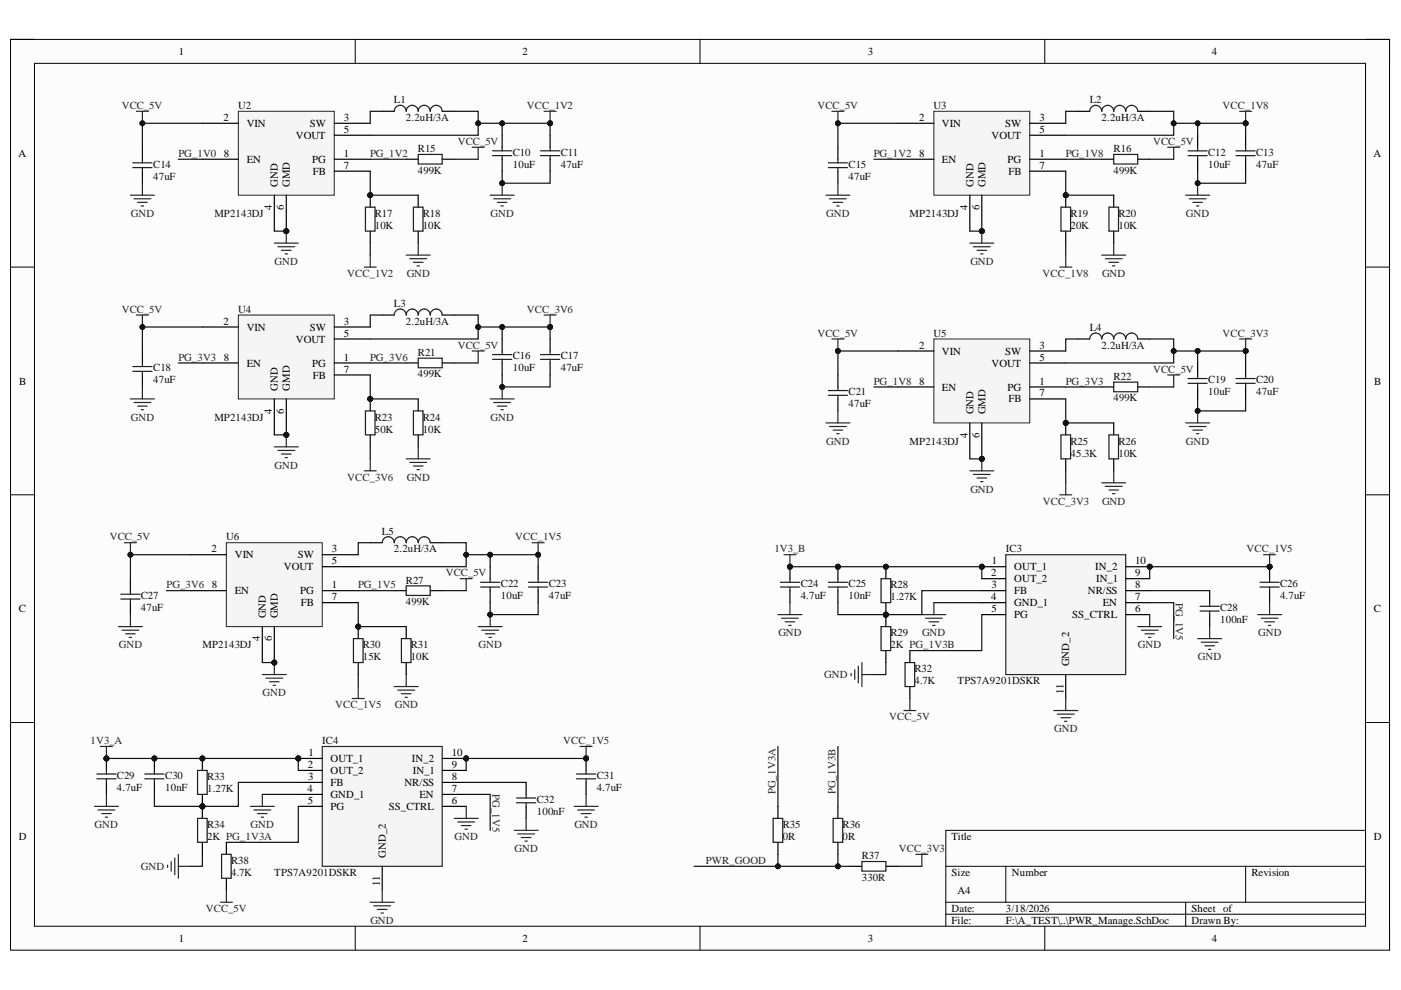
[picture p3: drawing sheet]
<svg xmlns="http://www.w3.org/2000/svg" width="297mm" height="210mm" viewBox="0 0 297 210" stroke-linecap="round" stroke-linejoin="round" font-family="sans-serif">
<defs><g id="words">
<g font-size="2.3">
<text x="37.9" y="11.7">1</text>
<text x="110.8" y="11.7">2</text>
<text x="184" y="11.7">3</text>
<text x="256.9" y="11.7">4</text>
<text x="47.4" y="25.6">2</text>
<text x="52.3" y="26.9">VIN</text>
<text x="62.7" y="29.5">VOUT</text>
<text x="65.7" y="26.9">SW</text>
<text x="72.9" y="25.6">3</text>
<text x="72.9" y="28.2">5</text>
<text x="194.9" y="25.6">2</text>
<text x="199.7" y="26.9">VIN</text>
<text x="210.2" y="29.5">VOUT</text>
<text x="213.1" y="26.9">SW</text>
<text x="220.4" y="25.6">3</text>
<text x="220.4" y="28.2">5</text>
<text x="3.9" y="33.3">A</text>
<text x="47.5" y="33.3">8</text>
<text x="52.3" y="34.6">EN</text>
<text x="66.2" y="34.6">PG</text>
<text x="72.9" y="33.3">1</text>
<text x="72.9" y="35.9">7</text>
<text x="194.9" y="33.3">8</text>
<text x="199.7" y="34.6">EN</text>
<text x="213.6" y="34.6">PG</text>
<text x="220.4" y="33.3">1</text>
<text x="220.4" y="35.9">7</text>
<text x="291.2" y="33.3">A</text>
<text x="58.9" y="39.6" transform="rotate(-90 58.9 39.6)">GND</text>
<text x="61.4" y="39.6" transform="rotate(-90 61.4 39.6)">GMD</text>
<text x="66.3" y="37.1">FB</text>
<text x="206.4" y="39.6" transform="rotate(-90 206.4 39.6)">GND</text>
<text x="208.9" y="39.6" transform="rotate(-90 208.9 39.6)">GMD</text>
<text x="213.9" y="37.1">FB</text>
<text x="57.6" y="44.5" transform="rotate(-90 57.6 44.5)">4</text>
<text x="60.2" y="44.5" transform="rotate(-90 60.2 44.5)">6</text>
<text x="205.1" y="44.5" transform="rotate(-90 205.1 44.5)">4</text>
<text x="207.7" y="44.5" transform="rotate(-90 207.7 44.5)">6</text>
<text x="47.4" y="68.8">2</text>
<text x="52.3" y="70.1">VIN</text>
<text x="65.7" y="70.1">SW</text>
<text x="72.9" y="68.8">3</text>
<text x="72.9" y="71.4">5</text>
<text x="47.5" y="76.5">8</text>
<text x="52.3" y="77.7">EN</text>
<text x="62.7" y="72.6">VOUT</text>
<text x="66.2" y="77.7">PG</text>
<text x="72.9" y="76.5">1</text>
<text x="194.9" y="73.9">2</text>
<text x="199.7" y="75.2">VIN</text>
<text x="210.2" y="77.7">VOUT</text>
<text x="213.1" y="75.2">SW</text>
<text x="220.4" y="73.9">3</text>
<text x="220.4" y="76.5">5</text>
<text x="4.1" y="81.5">B</text>
<text x="58.9" y="82.8" transform="rotate(-90 58.9 82.8)">GND</text>
<text x="61.4" y="82.8" transform="rotate(-90 61.4 82.8)">GMD</text>
<text x="66.3" y="80.3">FB</text>
<text x="72.9" y="79">7</text>
<text x="194.9" y="81.5">8</text>
<text x="199.7" y="82.8">EN</text>
<text x="213.6" y="82.8">PG</text>
<text x="220.4" y="81.5">1</text>
<text x="291.4" y="81.5">B</text>
<text x="57.6" y="87.7" transform="rotate(-90 57.6 87.7)">4</text>
<text x="60.2" y="87.7" transform="rotate(-90 60.2 87.7)">6</text>
<text x="206.4" y="87.9" transform="rotate(-90 206.4 87.9)">GND</text>
<text x="208.9" y="87.9" transform="rotate(-90 208.9 87.9)">GMD</text>
<text x="213.9" y="85.3">FB</text>
<text x="220.4" y="84.1">7</text>
<text x="205.1" y="92.8" transform="rotate(-90 205.1 92.8)">4</text>
<text x="207.7" y="92.8" transform="rotate(-90 207.7 92.8)">6</text>
<text x="44.9" y="117.1">2</text>
<text x="49.8" y="118.4">VIN</text>
<text x="63.1" y="118.4">SW</text>
<text x="70.3" y="117.1">3</text>
<text x="70.3" y="119.7">5</text>
<text x="210.3" y="119.7">1</text>
<text x="240.7" y="119.7">10</text>
<text x="44.9" y="124.7">8</text>
<text x="60.2" y="120.9">VOUT</text>
<text x="70.3" y="124.7">1</text>
<text x="210.1" y="122.2">2</text>
<text x="210.2" y="124.7">3</text>
<text x="215" y="120.9">OUT_1</text>
<text x="215" y="123.5">OUT_2</text>
<text x="232.2" y="120.9">IN_2</text>
<text x="232.4" y="123.5">IN_1</text>
<text x="240.7" y="122.2">9</text>
<text x="240.7" y="124.7">8</text>
<text x="4" y="129.8">C</text>
<text x="49.8" y="126">EN</text>
<text x="56.4" y="131.1" transform="rotate(-90 56.4 131.1)">GND</text>
<text x="58.9" y="131.1" transform="rotate(-90 58.9 131.1)">GMD</text>
<text x="63.6" y="126">PG</text>
<text x="63.8" y="128.6">FB</text>
<text x="70.3" y="127.3">7</text>
<text x="210.1" y="127.3">4</text>
<text x="210.2" y="129.8">5</text>
<text x="215" y="126">FB</text>
<text x="215" y="128.6">GND_1</text>
<text x="215" y="131.1">PG</text>
<text x="227.3" y="131.1">SS_CTRL</text>
<text x="230.6" y="126">NR/SS</text>
<text x="233.8" y="128.6">EN</text>
<text x="240.7" y="127.3">7</text>
<text x="240.7" y="129.8">6</text>
<text x="291.3" y="129.8">C</text>
<text x="55.1" y="136" transform="rotate(-90 55.1 136)">4</text>
<text x="57.6" y="135.9" transform="rotate(-90 57.6 135.9)">6</text>
<text x="226.7" y="141.2" transform="rotate(-90 226.7 141.2)">GND_2</text>
<text x="225.4" y="147.1" transform="rotate(-90 225.4 147.1)">11</text>
<text x="65.4" y="160.4">1</text>
<text x="70.1" y="161.6">OUT_1</text>
<text x="87.3" y="161.6">IN_2</text>
<text x="95.8" y="160.4">10</text>
<text x="65.2" y="168">4</text>
<text x="65.2" y="162.9">2</text>
<text x="65.3" y="165.4">3</text>
<text x="70.1" y="164.2">OUT_2</text>
<text x="70.1" y="166.7">FB</text>
<text x="85.7" y="166.7">NR/SS</text>
<text x="87.5" y="164.2">IN_1</text>
<text x="95.8" y="162.9">9</text>
<text x="95.8" y="165.4">8</text>
<text x="95.8" y="168">7</text>
<text x="65.2" y="170.5">5</text>
<text x="70.1" y="169.2">GND_1</text>
<text x="70.1" y="171.8">PG</text>
<text x="82.4" y="171.8">SS_CTRL</text>
<text x="88.9" y="169.2">EN</text>
<text x="95.8" y="170.5">6</text>
<text x="4" y="178.1">D</text>
<text x="201.8" y="178.1">Title</text>
<text x="291.3" y="178.1">D</text>
<text x="81.8" y="181.9" transform="rotate(-90 81.8 181.9)">GND_2</text>
<text x="201.8" y="185.7">Size</text>
<text x="214.5" y="185.7">Number</text>
<text x="265.3" y="185.7">Revision</text>
<text x="80.6" y="187.8" transform="rotate(-90 80.6 187.8)">11</text>
<text x="203" y="189.5">A4</text>
<text x="201.8" y="193.3">Date:</text>
<text x="201.8" y="195.9">File:</text>
<text x="213.3" y="193.3">3/18/2026</text>
<text x="213.3" y="195.9">F:\A_TEST\..\PWR_Manage.SchDoc</text>
<text x="252.6" y="193.3">Sheet of</text>
<text x="252.6" y="195.9">Drawn By:</text>
<text x="37.9" y="199.7">1</text>
<text x="110.8" y="199.7">2</text>
<text x="184" y="199.7">3</text>
<text x="256.9" y="199.7">4</text>
</g>
<g font-size="2.3" fill="#262626">
<text x="25.8" y="23.1">VCC_5V</text>
<text x="111.7" y="23.1">VCC_1V2</text>
<text x="173.3" y="23.1">VCC_5V</text>
<text x="259.2" y="23.1">VCC_1V8</text>
<text x="37.8" y="33.3">PG_1V0</text>
<text x="78.4" y="33.3">PG_1V2</text>
<text x="97.1" y="30.8">VCC_5V</text>
<text x="185.2" y="33.3">PG_1V2</text>
<text x="226" y="33.3">PG_1V8</text>
<text x="244.5" y="30.8">VCC_5V</text>
<text x="27.8" y="46">GND</text>
<text x="104" y="46">GND</text>
<text x="175.2" y="46">GND</text>
<text x="251.4" y="46">GND</text>
<text x="58.2" y="56.2">GND</text>
<text x="73.6" y="58.7">VCC_1V2</text>
<text x="86.2" y="58.7">GND</text>
<text x="205.7" y="56.2">GND</text>
<text x="221" y="58.7">VCC_1V8</text>
<text x="233.7" y="58.7">GND</text>
<text x="25.8" y="66.3">VCC_5V</text>
<text x="111.7" y="66.3">VCC_3V6</text>
<text x="173.3" y="71.4">VCC_5V</text>
<text x="259.2" y="71.4">VCC_3V3</text>
<text x="37.8" y="76.5">PG_3V3</text>
<text x="78.4" y="76.5">PG_3V6</text>
<text x="97.1" y="73.9">VCC_5V</text>
<text x="185.2" y="81.5">PG_1V8</text>
<text x="226" y="81.5">PG_3V3</text>
<text x="244.5" y="79">VCC_5V</text>
<text x="27.8" y="89.2">GND</text>
<text x="104" y="89.2">GND</text>
<text x="175.2" y="94.3">GND</text>
<text x="251.4" y="94.3">GND</text>
<text x="58.2" y="99.4">GND</text>
<text x="73.6" y="101.9">VCC_3V6</text>
<text x="86.2" y="101.9">GND</text>
<text x="205.7" y="104.4">GND</text>
<text x="221.1" y="107">VCC_3V3</text>
<text x="233.7" y="107">GND</text>
<text x="23.3" y="114.6">VCC_5V</text>
<text x="109.3" y="114.6">VCC_1V5</text>
<text x="164.2" y="117.1">1V3_B</text>
<text x="264.3" y="117.1">VCC_1V5</text>
<text x="35.3" y="124.7">PG_3V6</text>
<text x="75.9" y="124.7">PG_1V5</text>
<text x="94.5" y="122.2">VCC_5V</text>
<text x="249.3" y="127.8" transform="rotate(90 249.3 127.8)">PG_1V5</text>
<text x="25.2" y="137.4">GND</text>
<text x="101.5" y="137.4">GND</text>
<text x="165" y="134.9">GND</text>
<text x="195.5" y="134.9">GND</text>
<text x="241.3" y="137.4">GND</text>
<text x="266.7" y="134.9">GND</text>
<text x="174.8" y="143.8">GND</text>
<text x="254" y="140">GND</text>
<text x="55.7" y="147.6">GND</text>
<text x="71.1" y="150.2">VCC_1V5</text>
<text x="83.7" y="150.2">GND</text>
<text x="188.5" y="152.7">VCC_5V</text>
<text x="223.5" y="155.3">GND</text>
<text x="19.2" y="157.8">1V3_A</text>
<text x="119.4" y="157.8">VCC_1V5</text>
<text x="104.4" y="168.4" transform="rotate(90 104.4 168.4)">PG_1V5</text>
<text x="164.4" y="168.4" transform="rotate(-90 164.4 168.4)">PG_1V3A</text>
<text x="177.1" y="168.4" transform="rotate(-90 177.1 168.4)">PG_1V3B</text>
<text x="20.1" y="175.6">GND</text>
<text x="53.1" y="175.6">GND</text>
<text x="96.4" y="178.1">GND</text>
<text x="121.8" y="175.6">GND</text>
<text x="29.9" y="184.5">GND</text>
<text x="109.1" y="180.7">GND</text>
<text x="149.6" y="183.2">PWR_GOOD</text>
<text x="190.6" y="180.7">VCC_3V3</text>
<text x="43.7" y="193.3">VCC_5V</text>
<text x="78.5" y="195.9">GND</text>
</g>
<g font-size="2.3" fill="#0e0e0e">
<text x="50.5" y="23.1">U2</text>
<text x="83.5" y="21.8">L1</text>
<text x="197.9" y="23.1">U3</text>
<text x="231" y="21.8">L2</text>
<text x="86.1" y="25.6">2.2uH/3A</text>
<text x="233.6" y="25.6">2.2uH/3A</text>
<text x="32.5" y="35.6">C14</text>
<text x="88.6" y="32.3">R15</text>
<text x="108.7" y="35.6">10uF</text>
<text x="108.7" y="33.1">C10</text>
<text x="118.9" y="35.6">47uF</text>
<text x="118.9" y="33.1">C11</text>
<text x="179.9" y="35.6">C15</text>
<text x="236.1" y="32.3">R16</text>
<text x="256.2" y="35.6">10uF</text>
<text x="256.2" y="33.1">C12</text>
<text x="266.3" y="35.6">47uF</text>
<text x="266.3" y="33.1">C13</text>
<text x="32.5" y="38.1">47uF</text>
<text x="88.6" y="36.9">499K</text>
<text x="179.9" y="38.1">47uF</text>
<text x="236.1" y="36.9">499K</text>
<text x="45.4" y="46">MP2143DJ</text>
<text x="79.5" y="46">R17</text>
<text x="89.6" y="46">R18</text>
<text x="192.9" y="46">MP2143DJ</text>
<text x="227" y="46">R19</text>
<text x="237.1" y="46">R20</text>
<text x="79.5" y="48.5">10K</text>
<text x="89.6" y="48.5">10K</text>
<text x="227" y="48.5">20K</text>
<text x="237.1" y="48.5">10K</text>
<text x="83.5" y="65">L3</text>
<text x="50.5" y="66.3">U4</text>
<text x="86.1" y="68.8">2.2uH/3A</text>
<text x="197.9" y="71.4">U5</text>
<text x="231" y="70.1">L4</text>
<text x="88.6" y="75.4">R21</text>
<text x="108.7" y="76.2">C16</text>
<text x="118.9" y="76.2">C17</text>
<text x="233.6" y="73.9">2.2uH/3A</text>
<text x="32.5" y="81.3">47uF</text>
<text x="32.5" y="78.7">C18</text>
<text x="88.6" y="80">499K</text>
<text x="108.7" y="78.7">10uF</text>
<text x="118.9" y="78.7">47uF</text>
<text x="179.9" y="83.8">C21</text>
<text x="236.1" y="80.5">R22</text>
<text x="256.2" y="83.8">10uF</text>
<text x="256.2" y="81.3">C19</text>
<text x="266.3" y="83.8">47uF</text>
<text x="266.3" y="81.3">C20</text>
<text x="45.4" y="89.2">MP2143DJ</text>
<text x="79.5" y="89.2">R23</text>
<text x="89.6" y="89.2">R24</text>
<text x="179.9" y="86.3">47uF</text>
<text x="236.1" y="85.1">499K</text>
<text x="79.5" y="91.8">50K</text>
<text x="89.6" y="91.8">10K</text>
<text x="192.9" y="94.3">MP2143DJ</text>
<text x="227" y="94.3">R25</text>
<text x="237.1" y="94.3">R26</text>
<text x="227" y="96.8">45.3K</text>
<text x="237.1" y="96.8">10K</text>
<text x="81" y="113.3">L5</text>
<text x="48" y="114.6">U6</text>
<text x="83.5" y="117.1">2.2uH/3A</text>
<text x="213.3" y="117.1">IC3</text>
<text x="86.1" y="123.7">R27</text>
<text x="106.2" y="124.5">C22</text>
<text x="116.4" y="124.5">C23</text>
<text x="169.8" y="124.5">C24</text>
<text x="179.9" y="124.5">C25</text>
<text x="188.8" y="124.7">R28</text>
<text x="271.4" y="124.5">C26</text>
<text x="29.9" y="129.6">47uF</text>
<text x="29.9" y="127">C27</text>
<text x="86.1" y="128.3">499K</text>
<text x="106.2" y="127">10uF</text>
<text x="116.4" y="127">47uF</text>
<text x="169.8" y="127">4.7uF</text>
<text x="179.9" y="127">10nF</text>
<text x="188.8" y="127.3">1.27K</text>
<text x="258.7" y="129.6">C28</text>
<text x="271.4" y="127">4.7uF</text>
<text x="42.9" y="137.4">MP2143DJ</text>
<text x="76.9" y="137.4">R30</text>
<text x="87.1" y="137.4">R31</text>
<text x="188.8" y="137.4">2K PG_1V3B</text>
<text x="188.8" y="134.9">R29</text>
<text x="258.7" y="132.1">100nF</text>
<text x="76.9" y="140">15K</text>
<text x="87.1" y="140">10K</text>
<text x="193.9" y="142.5">R32</text>
<text x="193.9" y="145">4.7K</text>
<text x="203" y="145">TPS7A9201DSKR</text>
<text x="68.3" y="157.8">IC4</text>
<text x="24.8" y="167.7">4.7uF</text>
<text x="24.8" y="165.2">C29</text>
<text x="35" y="167.7">10nF</text>
<text x="35" y="165.2">C30</text>
<text x="43.9" y="168">1.27K</text>
<text x="43.9" y="165.4">R33</text>
<text x="126.5" y="167.7">4.7uF</text>
<text x="126.5" y="165.2">C31</text>
<text x="113.8" y="172.8">100nF</text>
<text x="113.8" y="170.2">C32</text>
<text x="43.9" y="178.1">2K PG_1V3A</text>
<text x="43.9" y="175.6">R34</text>
<text x="166" y="178.1">0R</text>
<text x="166" y="175.6">R35</text>
<text x="178.6" y="178.1">0R</text>
<text x="178.6" y="175.6">R36</text>
<text x="49" y="185.7">4.7K</text>
<text x="49" y="183.2">R38</text>
<text x="58.1" y="185.7">TPS7A9201DSKR</text>
<text x="182.7" y="182.2">R37</text>
<text x="182.7" y="186.7">330R</text>
</g>
</g></defs>
<path d="M2.2 8.4h292.4v193.1h-292.4z" fill-rule="evenodd" fill="#fcfcfc"/>
<path d="M2.2 8.4h292.4v193.1h-292.4z" fill="none" stroke="#000" stroke-width=".21"/>
<path d="M7.3 13.4h282.2v183h-282.2z" fill-rule="evenodd" fill="#fcfcfc"/>
<g fill="none" stroke="#000" stroke-width=".21">
<path d="M2.2 8.4h5.1M7.3 13.4h282.2v183h-282.2zM75.3 8.4v5M148.4 8.4v5M221.5 8.4v5M289.5 8.4h5.1v5M2.2 56.6h5.1M289.5 56.6h5.1M2.2 104.9h5.1M289.5 104.9h5.1M2.2 153.2h5.1M289.5 153.2h5.1"/>
<path d="M289.5 176.1h-89v20.3M75.3 196.4v5.1M148.4 196.4v5.1M200.5 183.7h89M200.5 191.3h89M200.5 193.8h89M213.3 183.7v7.6M221.5 196.4v5.1M251.4 191.3v5.1M264.1 183.7v7.6M294.6 196.4v5.1"/>
</g>
<circle cx="208.2" cy="97.3" r=".51" fill="#0e0e0e"/>
<circle cx="208.2" cy="97.3" r=".51" fill="none" stroke="#0e0e0e" stroke-width=".21"/>
<path d="M198 71.9h20.3v17.8h-20.3z" fill-rule="evenodd" fill="#f5f5f5"/>
<path d="M198 71.9h20.3v17.8h-20.3z" fill="none" stroke="#262626" stroke-width=".21"/>
<path d="M190.4 74.4h7.6M218.3 74.4h7.7M218.3 77h7.7M205.6 89.7v7.6M208.2 89.7v7.6M218.3 82h7.7" fill="none" stroke="#000" stroke-width=".25"/>
<circle cx="208.2" cy="97.3" r=".51" fill="#0e0e0e"/>
<circle cx="208.2" cy="97.3" r=".51" fill="none" stroke="#0e0e0e" stroke-width=".21"/>
<path d="M177.7 79.5v2.5M177.7 84.6v2.5M190.4 82h7.6M218.3 84.6h7.7" fill="none" stroke="#000" stroke-width=".25"/>
<path d="M175.6 82.8h4.1M175.6 83.8h4.1M177.7 82v.8M177.7 83.8v.8" fill="none" stroke="#1c1c1c" stroke-width=".25"/>
<path d="M175.1 89.7h5.1M175.9 90.4h3.5M176.6 91.2h2.1M177.4 92h.5M177.7 87.1v2.6M205.6 99.8h5.1M208.2 97.3v2.5M206.4 100.6h3.5M207.1 101.4h2.1M207.9 102.1h.5" fill="none" stroke="#262626" stroke-width=".25"/>
<circle cx="208.2" cy="97.3" r=".51" fill="#0e0e0e"/>
<circle cx="208.2" cy="97.3" r=".51" fill="none" stroke="#0e0e0e" stroke-width=".21"/>
<path d="M228.5 71.9h2.5M241.2 71.9h2.6" fill="none" stroke="#000" stroke-width=".25"/>
<path d="M231 71.9a1.27 1.27 0 0 1 1.3-1.3 1.27 1.27 0 0 1 1.3 1.3 1.27 1.27 0 0 1 1.3-1.3 1.27 1.27 0 0 1 1.2 1.3 1.27 1.27 0 0 1 1.3-1.3 1.27 1.27 0 0 1 1.3 1.3 1.27 1.27 0 0 1 1.2-1.3 1.27 1.27 0 0 1 1.3 1.3" fill="none" stroke="#1c1c1c" stroke-width=".25"/>
<path d="M262.8 71.9h2.6M264.1 71.9v2.5" fill="none" stroke="#262626" stroke-width=".25"/>
<circle cx="264.1" cy="74.4" r=".51" fill="#0e0e0e"/>
<circle cx="264.1" cy="74.4" r=".51" fill="none" stroke="#0e0e0e" stroke-width=".21"/>
<path d="M251.4 89.7h5.1M252.1 90.4h3.6M252.9 91.2h2M253.7 92h.5M253.9 87.1v2.6" fill="none" stroke="#262626" stroke-width=".25"/>
<circle cx="253.9" cy="87.1" r=".51" fill="#0e0e0e"/>
<circle cx="253.9" cy="87.1" r=".51" fill="none" stroke="#0e0e0e" stroke-width=".21"/>
<path d="M236.1 99.8v2.6M233.6 102.4h5.1M234.4 103.1h3.5M235.1 103.9h2M235.9 104.7h.5" fill="none" stroke="#262626" stroke-width=".25"/>
<path d="M253.9 77v2.5M264.1 77v2.5M253.9 82v2.6M264.1 82v2.6" fill="none" stroke="#000" stroke-width=".25"/>
<path d="M253.9 79.5v.8M264.1 79.5v.8M251.9 80.3h4.1M251.9 81.3h4.1M253.9 81.3v.7M262.1 80.3h4M262.1 81.3h4M264.1 81.3v.7" fill="none" stroke="#1c1c1c" stroke-width=".25"/>
<circle cx="226" cy="89.7" r=".51" fill="#0e0e0e"/>
<circle cx="226" cy="89.7" r=".51" fill="none" stroke="#0e0e0e" stroke-width=".21"/>
<path d="M226 89.7v2.5M226 97.3v2.5" fill="none" stroke="#000" stroke-width=".25"/>
<circle cx="226" cy="89.7" r=".51" fill="#0e0e0e"/>
<circle cx="226" cy="89.7" r=".51" fill="none" stroke="#0e0e0e" stroke-width=".21"/>
<path d="M224.9 92.2h2.1v5.1h-2.1zM235.1 92.2h2v5.1h-2z" fill="none" stroke="#1c1c1c" stroke-width=".25"/>
<path d="M236.1 89.7v2.5M236.1 97.3v2.5" fill="none" stroke="#000" stroke-width=".25"/>
<circle cx="208.2" cy="49" r=".51" fill="#0e0e0e"/>
<circle cx="208.2" cy="49" r=".51" fill="none" stroke="#0e0e0e" stroke-width=".21"/>
<path d="M198 23.6h20.3v17.8h-20.3z" fill-rule="evenodd" fill="#f5f5f5"/>
<path d="M198 23.6h20.3v17.8h-20.3z" fill="none" stroke="#262626" stroke-width=".21"/>
<path d="M190.4 26.1h7.6M218.3 33.8h7.7M218.3 26.1h7.7M218.3 28.7h7.7M205.6 41.4v7.6M208.2 41.4v7.6" fill="none" stroke="#000" stroke-width=".25"/>
<circle cx="208.2" cy="49" r=".51" fill="#0e0e0e"/>
<circle cx="208.2" cy="49" r=".51" fill="none" stroke="#0e0e0e" stroke-width=".21"/>
<path d="M177.7 31.2v2.6M177.7 36.3v2.5M190.4 33.8h7.6M218.3 36.3h7.7" fill="none" stroke="#000" stroke-width=".25"/>
<path d="M175.6 34.5h4.1M175.6 35.5h4.1M177.7 33.8v.7M177.7 35.5v.8" fill="none" stroke="#1c1c1c" stroke-width=".25"/>
<path d="M177.7 38.8v2.6M175.1 41.4h5.1M175.9 42.1h3.5M176.6 42.9h2.1M177.4 43.7h.5M205.6 51.5h5.1M206.4 52.3h3.5M207.1 53.1h2.1M207.9 53.8h.5M208.2 49v2.5" fill="none" stroke="#262626" stroke-width=".25"/>
<circle cx="208.2" cy="49" r=".51" fill="#0e0e0e"/>
<circle cx="208.2" cy="49" r=".51" fill="none" stroke="#0e0e0e" stroke-width=".21"/>
<path d="M228.5 23.6h2.5M241.2 23.6h2.6" fill="none" stroke="#000" stroke-width=".25"/>
<path d="M231 23.6a1.27 1.27 0 0 1 1.3-1.3 1.27 1.27 0 0 1 1.3 1.3 1.27 1.27 0 0 1 1.3-1.3 1.27 1.27 0 0 1 1.2 1.3 1.27 1.27 0 0 1 1.3-1.3 1.27 1.27 0 0 1 1.3 1.3 1.27 1.27 0 0 1 1.2-1.3 1.27 1.27 0 0 1 1.3 1.3" fill="none" stroke="#1c1c1c" stroke-width=".25"/>
<path d="M262.8 23.6h2.6M264.1 23.6v2.5" fill="none" stroke="#262626" stroke-width=".25"/>
<circle cx="264.1" cy="26.1" r=".51" fill="#0e0e0e"/>
<circle cx="264.1" cy="26.1" r=".51" fill="none" stroke="#0e0e0e" stroke-width=".21"/>
<path d="M253.9 38.8v2.6M251.4 41.4h5.1M252.1 42.1h3.6M252.9 42.9h2M253.7 43.7h.5" fill="none" stroke="#262626" stroke-width=".25"/>
<circle cx="253.9" cy="38.8" r=".51" fill="#0e0e0e"/>
<circle cx="253.9" cy="38.8" r=".51" fill="none" stroke="#0e0e0e" stroke-width=".21"/>
<path d="M233.6 33.8h2.5M241.2 33.8h2.6M253.9 28.7v2.5M253.9 33.8v2.5M264.1 28.7v2.5M264.1 33.8v2.5" fill="none" stroke="#000" stroke-width=".25"/>
<path d="M236.1 32.7h5.1v2.1h-5.1zM251.9 32h4.1M251.9 33h4.1M253.9 31.2v.8M253.9 33v.8M262.1 32h4M262.1 33h4M264.1 31.2v.8M264.1 33v.8" fill="none" stroke="#1c1c1c" stroke-width=".25"/>
<path d="M176.4 23.6h2.5M177.7 23.6v2.5M233.6 54.1h5.1M234.4 54.9h3.5M235.1 55.6h2M235.9 56.4h.5M236.1 51.5v2.6" fill="none" stroke="#262626" stroke-width=".25"/>
<circle cx="177.7" cy="26.1" r=".51" fill="#0e0e0e"/>
<circle cx="177.7" cy="26.1" r=".51" fill="none" stroke="#0e0e0e" stroke-width=".21"/>
<circle cx="226" cy="41.4" r=".51" fill="#0e0e0e"/>
<circle cx="226" cy="41.4" r=".51" fill="none" stroke="#0e0e0e" stroke-width=".21"/>
<path d="M226 41.4v2.5M226 49v2.5" fill="none" stroke="#000" stroke-width=".25"/>
<circle cx="226" cy="41.4" r=".51" fill="#0e0e0e"/>
<circle cx="226" cy="41.4" r=".51" fill="none" stroke="#0e0e0e" stroke-width=".21"/>
<path d="M224.9 43.9h2.1v5.1h-2.1zM235.1 43.9h2v5.1h-2z" fill="none" stroke="#1c1c1c" stroke-width=".25"/>
<path d="M236.1 41.4v2.5M236.1 49v2.5" fill="none" stroke="#000" stroke-width=".25"/>
<path d="M247.6 31.2h2.5M248.8 31.2v2.6" fill="none" stroke="#262626" stroke-width=".25"/>
<circle cx="58.2" cy="140.5" r=".51" fill="#0e0e0e"/>
<circle cx="58.2" cy="140.5" r=".51" fill="none" stroke="#0e0e0e" stroke-width=".21"/>
<path d="M48 115.1h20.3v17.8h-20.3z" fill-rule="evenodd" fill="#f5f5f5"/>
<path d="M48 115.1h20.3v17.8h-20.3z" fill="none" stroke="#262626" stroke-width=".21"/>
<path d="M40.4 117.6h7.6M68.3 117.6h7.7M55.6 132.9v7.6M58.2 132.9v7.6M68.3 125.2h7.7M68.3 120.2h7.7" fill="none" stroke="#000" stroke-width=".25"/>
<circle cx="58.2" cy="140.5" r=".51" fill="#0e0e0e"/>
<circle cx="58.2" cy="140.5" r=".51" fill="none" stroke="#0e0e0e" stroke-width=".21"/>
<path d="M27.7 122.7v2.5M27.7 127.8v2.5M40.4 125.2h7.6M68.3 127.8h7.7" fill="none" stroke="#000" stroke-width=".25"/>
<path d="M25.6 126h4.1M25.6 127h4.1M27.7 125.2v.8M27.7 127v.8" fill="none" stroke="#1c1c1c" stroke-width=".25"/>
<path d="M25.1 132.9h5.1M25.9 133.6h3.5M26.6 134.4h2.1M27.4 135.1h.5M27.7 130.3v2.6M55.6 143h5.1M56.4 143.8h3.5M57.1 144.5h2.1M57.9 145.3h.5M58.2 140.5v2.5" fill="none" stroke="#262626" stroke-width=".25"/>
<circle cx="58.2" cy="140.5" r=".51" fill="#0e0e0e"/>
<circle cx="58.2" cy="140.5" r=".51" fill="none" stroke="#0e0e0e" stroke-width=".21"/>
<path d="M78.5 115.1h2.5M91.2 115.1h2.6" fill="none" stroke="#000" stroke-width=".25"/>
<path d="M81 115.1a1.27 1.27 0 0 1 1.3-1.3 1.27 1.27 0 0 1 1.3 1.3 1.27 1.27 0 0 1 1.3-1.3 1.27 1.27 0 0 1 1.2 1.3 1.27 1.27 0 0 1 1.3-1.3 1.27 1.27 0 0 1 1.3 1.3 1.27 1.27 0 0 1 1.2-1.3 1.27 1.27 0 0 1 1.3 1.3" fill="none" stroke="#1c1c1c" stroke-width=".25"/>
<path d="M112.8 115.1h2.6M114.1 115.1v2.5" fill="none" stroke="#262626" stroke-width=".25"/>
<circle cx="114.1" cy="117.6" r=".51" fill="#0e0e0e"/>
<circle cx="114.1" cy="117.6" r=".51" fill="none" stroke="#0e0e0e" stroke-width=".21"/>
<path d="M101.4 132.9h5.1M102.1 133.6h3.6M102.9 134.4h2M103.7 135.1h.5M103.9 130.3v2.6" fill="none" stroke="#262626" stroke-width=".25"/>
<circle cx="103.9" cy="130.3" r=".51" fill="#0e0e0e"/>
<circle cx="103.9" cy="130.3" r=".51" fill="none" stroke="#0e0e0e" stroke-width=".21"/>
<path d="M83.6 145.6h5.1M84.3 146.3h3.6M85.1 147.1h2M85.9 147.8h.5M86.1 143v2.6" fill="none" stroke="#262626" stroke-width=".25"/>
<path d="M103.9 120.2v2.5M103.9 125.2v2.6M114.1 120.2v2.5M114.1 125.2v2.6" fill="none" stroke="#000" stroke-width=".25"/>
<path d="M101.9 123.5h4.1M101.9 124.5h4.1M103.9 122.7v.8M103.9 124.5v.7M112.1 123.5h4M112.1 124.5h4M114.1 122.7v.8M114.1 124.5v.7" fill="none" stroke="#1c1c1c" stroke-width=".25"/>
<circle cx="76" cy="132.9" r=".51" fill="#0e0e0e"/>
<circle cx="76" cy="132.9" r=".51" fill="none" stroke="#0e0e0e" stroke-width=".21"/>
<path d="M76 132.9v2.5M76 140.5v2.5" fill="none" stroke="#000" stroke-width=".25"/>
<circle cx="76" cy="132.9" r=".51" fill="#0e0e0e"/>
<circle cx="76" cy="132.9" r=".51" fill="none" stroke="#0e0e0e" stroke-width=".21"/>
<path d="M74.9 135.4h2.1v5.1h-2.1zM85.1 135.4h2v5.1h-2z" fill="none" stroke="#1c1c1c" stroke-width=".25"/>
<path d="M86.1 132.9v2.5M86.1 140.5v2.5" fill="none" stroke="#000" stroke-width=".25"/>
<circle cx="63.2" cy="160.8" r=".51" fill="#0e0e0e"/>
<circle cx="63.2" cy="160.8" r=".51" fill="none" stroke="#0e0e0e" stroke-width=".21"/>
<circle cx="98.8" cy="160.8" r=".51" fill="#0e0e0e"/>
<circle cx="98.8" cy="160.8" r=".51" fill="none" stroke="#0e0e0e" stroke-width=".21"/>
<path d="M68.3 158.3h25.5v25.4h-25.5z" fill-rule="evenodd" fill="#f5f5f5"/>
<path d="M68.3 158.3h25.5v25.4h-25.5z" fill="none" stroke="#262626" stroke-width=".25"/>
<path d="M63.2 160.8h5.1" fill="none" stroke="#000" stroke-width=".25"/>
<circle cx="63.2" cy="160.8" r=".51" fill="#0e0e0e"/>
<circle cx="63.2" cy="160.8" r=".51" fill="none" stroke="#0e0e0e" stroke-width=".21"/>
<path d="M63.2 163.3h5.1M63.2 165.9h5.1M63.2 168.4h5.1M63.2 171h5.1M93.8 160.8h5M81 183.7v5.1" fill="none" stroke="#000" stroke-width=".25"/>
<circle cx="98.8" cy="160.8" r=".51" fill="#0e0e0e"/>
<circle cx="98.8" cy="160.8" r=".51" fill="none" stroke="#0e0e0e" stroke-width=".21"/>
<path d="M93.8 163.3h5M93.8 165.9h5M93.8 168.4h5M93.8 171h5" fill="none" stroke="#000" stroke-width=".25"/>
<circle cx="124.3" cy="160.8" r=".51" fill="#0e0e0e"/>
<circle cx="124.3" cy="160.8" r=".51" fill="none" stroke="#0e0e0e" stroke-width=".21"/>
<path d="M124.3 160.8v2.5M124.3 165.9v2.5" fill="none" stroke="#000" stroke-width=".25"/>
<circle cx="124.3" cy="160.8" r=".51" fill="#0e0e0e"/>
<circle cx="124.3" cy="160.8" r=".51" fill="none" stroke="#0e0e0e" stroke-width=".21"/>
<path d="M109.5 169.2h4.1M109.5 170.2h4.1M111.5 168.4v.8M111.5 170.2v.8M122.2 164.1h4.1M122.2 165.1h4.1M124.3 163.3v.8M124.3 165.1v.8" fill="none" stroke="#1c1c1c" stroke-width=".25"/>
<path d="M109 176.1h5.1M109.8 176.8h3.5M110.5 177.6h2.1M111.3 178.3h.5M111.5 173.5v2.6M121.7 171h5.1M122.5 171.7h3.5M123.2 172.5h2.1M124 173.3h.5M124.3 168.4v2.6" fill="none" stroke="#262626" stroke-width=".25"/>
<path d="M111.5 165.9v2.5M111.5 171v2.5" fill="none" stroke="#000" stroke-width=".25"/>
<circle cx="22.6" cy="160.8" r=".51" fill="#0e0e0e"/>
<circle cx="22.6" cy="160.8" r=".51" fill="none" stroke="#0e0e0e" stroke-width=".21"/>
<path d="M22.6 160.8v2.5M22.6 165.9v2.5" fill="none" stroke="#000" stroke-width=".25"/>
<circle cx="22.6" cy="160.8" r=".51" fill="#0e0e0e"/>
<circle cx="22.6" cy="160.8" r=".51" fill="none" stroke="#0e0e0e" stroke-width=".21"/>
<path d="M20.5 164.1h4.1M20.5 165.1h4.1M22.6 163.3v.8M22.6 165.1v.8" fill="none" stroke="#1c1c1c" stroke-width=".25"/>
<path d="M21.3 158.3h2.5M22.6 158.3v2.5" fill="none" stroke="#262626" stroke-width=".25"/>
<circle cx="22.6" cy="160.8" r=".51" fill="#0e0e0e"/>
<circle cx="22.6" cy="160.8" r=".51" fill="none" stroke="#0e0e0e" stroke-width=".21"/>
<path d="M20 171h5.1M20.8 171.7h3.5M21.5 172.5h2.1M22.3 173.3h.5M22.6 168.4v2.6" fill="none" stroke="#262626" stroke-width=".25"/>
<circle cx="42.9" cy="160.8" r=".51" fill="#0e0e0e"/>
<circle cx="42.9" cy="160.8" r=".51" fill="none" stroke="#0e0e0e" stroke-width=".21"/>
<circle cx="42.9" cy="171" r=".51" fill="#0e0e0e"/>
<circle cx="42.9" cy="171" r=".51" fill="none" stroke="#0e0e0e" stroke-width=".21"/>
<path d="M42.9 160.8v2.5" fill="none" stroke="#000" stroke-width=".25"/>
<circle cx="42.9" cy="160.8" r=".51" fill="#0e0e0e"/>
<circle cx="42.9" cy="160.8" r=".51" fill="none" stroke="#0e0e0e" stroke-width=".21"/>
<path d="M42.9 168.4v2.6" fill="none" stroke="#000" stroke-width=".25"/>
<circle cx="42.9" cy="171" r=".51" fill="#0e0e0e"/>
<circle cx="42.9" cy="171" r=".51" fill="none" stroke="#0e0e0e" stroke-width=".21"/>
<path d="M41.9 163.3h2v5.1h-2z" fill="none" stroke="#1c1c1c" stroke-width=".25"/>
<circle cx="42.9" cy="171" r=".51" fill="#0e0e0e"/>
<circle cx="42.9" cy="171" r=".51" fill="none" stroke="#0e0e0e" stroke-width=".21"/>
<path d="M42.9 171v2.5" fill="none" stroke="#000" stroke-width=".25"/>
<circle cx="42.9" cy="171" r=".51" fill="#0e0e0e"/>
<circle cx="42.9" cy="171" r=".51" fill="none" stroke="#0e0e0e" stroke-width=".21"/>
<path d="M42.9 178.6v2.5" fill="none" stroke="#000" stroke-width=".25"/>
<path d="M41.9 173.5h2v5.1h-2z" fill="none" stroke="#1c1c1c" stroke-width=".25"/>
<circle cx="32.7" cy="160.8" r=".51" fill="#0e0e0e"/>
<circle cx="32.7" cy="160.8" r=".51" fill="none" stroke="#0e0e0e" stroke-width=".21"/>
<path d="M32.7 160.8v2.5M32.7 165.9v2.5" fill="none" stroke="#000" stroke-width=".25"/>
<circle cx="32.7" cy="160.8" r=".51" fill="#0e0e0e"/>
<circle cx="32.7" cy="160.8" r=".51" fill="none" stroke="#0e0e0e" stroke-width=".21"/>
<path d="M30.7 164.1h4.1M30.7 165.1h4.1M32.7 163.3v.8M32.7 165.1v.8" fill="none" stroke="#1c1c1c" stroke-width=".25"/>
<g fill="none" stroke="#262626" stroke-width=".25">
<path d="M53.1 171h5.1M53.8 171.7h3.6M54.6 172.5h2M55.4 173.3h.5M55.6 168.4v2.6M96.3 173.5h5.1M97.1 174.3h3.5M97.8 175h2.1M98.6 175.8h.5M98.8 171v2.5M35.5 183.4v.5M36.3 182.7v2"/>
<path d="M37.1 181.9v3.6M37.8 181.1v5.1M37.8 183.7h2.6M78.5 191.3h5.1M79.3 192.1h3.5M80 192.8h2.1M80.8 193.6h.5M81 188.8v2.5"/>
</g>
<circle cx="208.2" cy="120.2" r=".51" fill="#0e0e0e"/>
<circle cx="208.2" cy="120.2" r=".51" fill="none" stroke="#0e0e0e" stroke-width=".21"/>
<circle cx="243.8" cy="120.2" r=".51" fill="#0e0e0e"/>
<circle cx="243.8" cy="120.2" r=".51" fill="none" stroke="#0e0e0e" stroke-width=".21"/>
<path d="M213.3 117.6h25.4v25.4h-25.4z" fill-rule="evenodd" fill="#f5f5f5"/>
<path d="M213.3 117.6h25.4v25.4h-25.4z" fill="none" stroke="#262626" stroke-width=".25"/>
<path d="M208.2 120.2h5.1" fill="none" stroke="#000" stroke-width=".25"/>
<circle cx="208.2" cy="120.2" r=".51" fill="#0e0e0e"/>
<circle cx="208.2" cy="120.2" r=".51" fill="none" stroke="#0e0e0e" stroke-width=".21"/>
<path d="M208.2 122.7h5.1M208.2 125.2h5.1M208.2 127.8h5.1M208.2 130.3h5.1M238.7 120.2h5.1M226 143v5.1" fill="none" stroke="#000" stroke-width=".25"/>
<circle cx="243.8" cy="120.2" r=".51" fill="#0e0e0e"/>
<circle cx="243.8" cy="120.2" r=".51" fill="none" stroke="#0e0e0e" stroke-width=".21"/>
<path d="M238.7 122.7h5.1M238.7 125.2h5.1M238.7 127.8h5.1M238.7 130.3h5.1" fill="none" stroke="#000" stroke-width=".25"/>
<circle cx="269.2" cy="120.2" r=".51" fill="#0e0e0e"/>
<circle cx="269.2" cy="120.2" r=".51" fill="none" stroke="#0e0e0e" stroke-width=".21"/>
<path d="M269.2 120.2v2.5M269.2 125.2v2.6" fill="none" stroke="#000" stroke-width=".25"/>
<circle cx="269.2" cy="120.2" r=".51" fill="#0e0e0e"/>
<circle cx="269.2" cy="120.2" r=".51" fill="none" stroke="#0e0e0e" stroke-width=".21"/>
<path d="M254.4 128.5h4.1M254.4 129.6h4.1M256.5 127.8v.7M256.5 129.6v.7M267.1 123.5h4.1M267.1 124.5h4.1M269.2 122.7v.8M269.2 124.5v.7" fill="none" stroke="#1c1c1c" stroke-width=".25"/>
<path d="M253.9 135.4h5.1M254.7 136.2h3.6M255.4 136.9h2.1M256.2 137.7h.5M256.5 132.9v2.5M266.6 130.3h5.1M267.4 131.1h3.6M268.2 131.8h2M268.9 132.6h.5M269.2 127.8v2.5" fill="none" stroke="#262626" stroke-width=".25"/>
<path d="M256.5 125.2v2.6M256.5 130.3v2.6" fill="none" stroke="#000" stroke-width=".25"/>
<circle cx="167.5" cy="120.2" r=".51" fill="#0e0e0e"/>
<circle cx="167.5" cy="120.2" r=".51" fill="none" stroke="#0e0e0e" stroke-width=".21"/>
<path d="M167.5 120.2v2.5M167.5 125.2v2.6" fill="none" stroke="#000" stroke-width=".25"/>
<circle cx="167.5" cy="120.2" r=".51" fill="#0e0e0e"/>
<circle cx="167.5" cy="120.2" r=".51" fill="none" stroke="#0e0e0e" stroke-width=".21"/>
<path d="M165.4 123.5h4.1M165.4 124.5h4.1M167.5 122.7v.8M167.5 124.5v.7" fill="none" stroke="#1c1c1c" stroke-width=".25"/>
<path d="M166.2 117.6h2.6M167.5 117.6v2.6" fill="none" stroke="#262626" stroke-width=".25"/>
<circle cx="167.5" cy="120.2" r=".51" fill="#0e0e0e"/>
<circle cx="167.5" cy="120.2" r=".51" fill="none" stroke="#0e0e0e" stroke-width=".21"/>
<path d="M164.9 130.3h5.1M165.7 131.1h3.6M166.5 131.8h2M167.2 132.6h.5M167.5 127.8v2.5" fill="none" stroke="#262626" stroke-width=".25"/>
<circle cx="187.8" cy="120.2" r=".51" fill="#0e0e0e"/>
<circle cx="187.8" cy="120.2" r=".51" fill="none" stroke="#0e0e0e" stroke-width=".21"/>
<circle cx="187.8" cy="130.3" r=".51" fill="#0e0e0e"/>
<circle cx="187.8" cy="130.3" r=".51" fill="none" stroke="#0e0e0e" stroke-width=".21"/>
<path d="M187.8 120.2v2.5" fill="none" stroke="#000" stroke-width=".25"/>
<circle cx="187.8" cy="120.2" r=".51" fill="#0e0e0e"/>
<circle cx="187.8" cy="120.2" r=".51" fill="none" stroke="#0e0e0e" stroke-width=".21"/>
<path d="M187.8 127.8v2.5" fill="none" stroke="#000" stroke-width=".25"/>
<circle cx="187.8" cy="130.3" r=".51" fill="#0e0e0e"/>
<circle cx="187.8" cy="130.3" r=".51" fill="none" stroke="#0e0e0e" stroke-width=".21"/>
<path d="M186.8 122.7h2v5.1h-2z" fill="none" stroke="#1c1c1c" stroke-width=".25"/>
<circle cx="187.8" cy="130.3" r=".51" fill="#0e0e0e"/>
<circle cx="187.8" cy="130.3" r=".51" fill="none" stroke="#0e0e0e" stroke-width=".21"/>
<path d="M187.8 130.3v2.6" fill="none" stroke="#000" stroke-width=".25"/>
<circle cx="187.8" cy="130.3" r=".51" fill="#0e0e0e"/>
<circle cx="187.8" cy="130.3" r=".51" fill="none" stroke="#0e0e0e" stroke-width=".21"/>
<path d="M187.8 137.9v2.6" fill="none" stroke="#000" stroke-width=".25"/>
<path d="M186.8 132.9h2v5h-2z" fill="none" stroke="#1c1c1c" stroke-width=".25"/>
<circle cx="177.7" cy="120.2" r=".51" fill="#0e0e0e"/>
<circle cx="177.7" cy="120.2" r=".51" fill="none" stroke="#0e0e0e" stroke-width=".21"/>
<path d="M177.7 120.2v2.5M177.7 125.2v2.6" fill="none" stroke="#000" stroke-width=".25"/>
<circle cx="177.7" cy="120.2" r=".51" fill="#0e0e0e"/>
<circle cx="177.7" cy="120.2" r=".51" fill="none" stroke="#0e0e0e" stroke-width=".21"/>
<path d="M175.6 123.5h4.1M175.6 124.5h4.1M177.7 122.7v.8M177.7 124.5v.7" fill="none" stroke="#1c1c1c" stroke-width=".25"/>
<g fill="none" stroke="#262626" stroke-width=".25">
<path d="M195.4 130.3h5.1M196.2 131.1h3.6M197 131.8h2M197.7 132.6h.6M198 127.8v2.5M241.2 132.9h5.1M242 133.6h3.5M242.7 134.4h2.1M243.5 135.2h.5M243.8 130.3v2.6M180.4 142.8v.5M181.2 142v2"/>
<path d="M182 141.2v3.6M182.7 140.5v5.1M182.7 143h2.6M223.4 150.6h5.1M224.2 151.4h3.5M224.9 152.2h2.1M225.7 152.9h.5M226 148.1v2.5"/>
</g>
<circle cx="60.7" cy="92.2" r=".51" fill="#0e0e0e"/>
<circle cx="60.7" cy="92.2" r=".51" fill="none" stroke="#0e0e0e" stroke-width=".21"/>
<path d="M50.5 66.8h20.4v17.8h-20.4z" fill-rule="evenodd" fill="#f5f5f5"/>
<path d="M50.5 66.8h20.4v17.8h-20.4z" fill="none" stroke="#262626" stroke-width=".21"/>
<path d="M42.9 69.3h7.6M70.9 77h7.6M70.9 69.3h7.6M70.9 71.9h7.6M58.2 84.6v7.6M60.7 84.6v7.6" fill="none" stroke="#000" stroke-width=".25"/>
<circle cx="60.7" cy="92.2" r=".51" fill="#0e0e0e"/>
<circle cx="60.7" cy="92.2" r=".51" fill="none" stroke="#0e0e0e" stroke-width=".21"/>
<path d="M30.2 74.4v2.6M30.2 79.5v2.5M42.9 77h7.6M70.9 79.5h7.6" fill="none" stroke="#000" stroke-width=".25"/>
<path d="M28.2 77.7h4M28.2 78.7h4M30.2 77v.7M30.2 78.7v.8" fill="none" stroke="#1c1c1c" stroke-width=".25"/>
<path d="M27.7 84.6h5M28.4 85.3h3.6M29.2 86.1h2M29.9 86.9h.5M30.2 82v2.6M58.2 94.7h5M58.9 95.5h3.6M59.7 96.3h2M60.4 97h.6M60.7 92.2v2.5" fill="none" stroke="#262626" stroke-width=".25"/>
<circle cx="60.7" cy="92.2" r=".51" fill="#0e0e0e"/>
<circle cx="60.7" cy="92.2" r=".51" fill="none" stroke="#0e0e0e" stroke-width=".21"/>
<path d="M81 66.8h2.6M93.8 66.8h2.5" fill="none" stroke="#000" stroke-width=".25"/>
<path d="M83.6 66.8a1.27 1.27 0 0 1 1.3-1.3 1.27 1.27 0 0 1 1.2 1.3 1.27 1.27 0 0 1 1.3-1.3 1.27 1.27 0 0 1 1.3 1.3 1.27 1.27 0 0 1 1.2-1.3 1.27 1.27 0 0 1 1.3 1.3 1.27 1.27 0 0 1 1.3-1.3 1.27 1.27 0 0 1 1.3 1.3" fill="none" stroke="#1c1c1c" stroke-width=".25"/>
<path d="M115.4 66.8h2.5M116.6 66.8v2.5" fill="none" stroke="#262626" stroke-width=".25"/>
<circle cx="116.6" cy="69.3" r=".51" fill="#0e0e0e"/>
<circle cx="116.6" cy="69.3" r=".51" fill="none" stroke="#0e0e0e" stroke-width=".21"/>
<path d="M103.9 84.6h5.1M104.7 85.3h3.5M105.4 86.1h2.1M106.2 86.9h.5M106.5 82v2.6" fill="none" stroke="#262626" stroke-width=".25"/>
<circle cx="106.5" cy="82" r=".51" fill="#0e0e0e"/>
<circle cx="106.5" cy="82" r=".51" fill="none" stroke="#0e0e0e" stroke-width=".21"/>
<path d="M86.1 97.3h5.1M86.9 98h3.5M87.7 98.8h2M88.4 99.6h.5M88.7 94.7v2.6" fill="none" stroke="#262626" stroke-width=".25"/>
<path d="M106.5 71.9v2.5M106.5 77v2.5M116.6 71.9v2.5M116.6 77v2.5" fill="none" stroke="#000" stroke-width=".25"/>
<path d="M104.4 75.2h4.1M104.4 76.2h4.1M106.5 74.4v.8M106.5 76.2v.8M114.6 75.2h4.1M114.6 76.2h4.1M116.6 74.4v.8M116.6 76.2v.8" fill="none" stroke="#1c1c1c" stroke-width=".25"/>
<circle cx="78.5" cy="84.6" r=".51" fill="#0e0e0e"/>
<circle cx="78.5" cy="84.6" r=".51" fill="none" stroke="#0e0e0e" stroke-width=".21"/>
<path d="M78.5 84.6v2.5M78.5 92.2v2.5" fill="none" stroke="#000" stroke-width=".25"/>
<circle cx="78.5" cy="84.6" r=".51" fill="#0e0e0e"/>
<circle cx="78.5" cy="84.6" r=".51" fill="none" stroke="#0e0e0e" stroke-width=".21"/>
<path d="M77.5 87.1h2v5.1h-2zM87.7 87.1h2v5.1h-2z" fill="none" stroke="#1c1c1c" stroke-width=".25"/>
<path d="M88.7 84.6v2.5M88.7 92.2v2.5" fill="none" stroke="#000" stroke-width=".25"/>
<path d="M77.2 99.8h2.6M78.5 97.3v2.5" fill="none" stroke="#262626" stroke-width=".25"/>
<circle cx="60.7" cy="49" r=".51" fill="#0e0e0e"/>
<circle cx="60.7" cy="49" r=".51" fill="none" stroke="#0e0e0e" stroke-width=".21"/>
<path d="M50.5 23.6h20.4v17.8h-20.4z" fill-rule="evenodd" fill="#f5f5f5"/>
<path d="M50.5 23.6h20.4v17.8h-20.4z" fill="none" stroke="#262626" stroke-width=".21"/>
<path d="M42.9 26.1h7.6M70.9 33.8h7.6M70.9 26.1h7.6M70.9 28.7h7.6M58.2 41.4v7.6M60.7 41.4v7.6" fill="none" stroke="#000" stroke-width=".25"/>
<circle cx="60.7" cy="49" r=".51" fill="#0e0e0e"/>
<circle cx="60.7" cy="49" r=".51" fill="none" stroke="#0e0e0e" stroke-width=".21"/>
<path d="M30.2 31.2v2.6M30.2 36.3v2.5M42.9 33.8h7.6M70.9 36.3h7.6" fill="none" stroke="#000" stroke-width=".25"/>
<path d="M28.2 34.5h4M28.2 35.5h4M30.2 33.8v.7M30.2 35.5v.8" fill="none" stroke="#1c1c1c" stroke-width=".25"/>
<path d="M30.2 38.8v2.6M27.7 41.4h5M28.4 42.1h3.6M29.2 42.9h2M29.9 43.7h.5M58.2 51.5h5M58.9 52.3h3.6M59.7 53.1h2M60.4 53.8h.6M60.7 49v2.5" fill="none" stroke="#262626" stroke-width=".25"/>
<circle cx="60.7" cy="49" r=".51" fill="#0e0e0e"/>
<circle cx="60.7" cy="49" r=".51" fill="none" stroke="#0e0e0e" stroke-width=".21"/>
<path d="M81 23.6h2.6M93.8 23.6h2.5" fill="none" stroke="#000" stroke-width=".25"/>
<path d="M83.6 23.6a1.27 1.27 0 0 1 1.3-1.3 1.27 1.27 0 0 1 1.2 1.3 1.27 1.27 0 0 1 1.3-1.3 1.27 1.27 0 0 1 1.3 1.3 1.27 1.27 0 0 1 1.2-1.3 1.27 1.27 0 0 1 1.3 1.3 1.27 1.27 0 0 1 1.3-1.3 1.27 1.27 0 0 1 1.3 1.3" fill="none" stroke="#1c1c1c" stroke-width=".25"/>
<path d="M115.4 23.6h2.5M116.6 23.6v2.5" fill="none" stroke="#262626" stroke-width=".25"/>
<circle cx="116.6" cy="26.1" r=".51" fill="#0e0e0e"/>
<circle cx="116.6" cy="26.1" r=".51" fill="none" stroke="#0e0e0e" stroke-width=".21"/>
<path d="M106.5 38.8v2.6M103.9 41.4h5.1M104.7 42.1h3.5M105.4 42.9h2.1M106.2 43.7h.5" fill="none" stroke="#262626" stroke-width=".25"/>
<circle cx="106.5" cy="38.8" r=".51" fill="#0e0e0e"/>
<circle cx="106.5" cy="38.8" r=".51" fill="none" stroke="#0e0e0e" stroke-width=".21"/>
<path d="M86.1 54.1h5.1M86.9 54.8h3.5M87.7 55.6h2M88.4 56.4h.5M88.7 51.5v2.6" fill="none" stroke="#262626" stroke-width=".25"/>
<path d="M106.5 28.7v2.5M106.5 33.8v2.5M116.6 28.7v2.5M116.6 33.8v2.5" fill="none" stroke="#000" stroke-width=".25"/>
<path d="M104.4 32h4.1M104.4 33h4.1M106.5 31.2v.8M106.5 33v.8M114.6 32h4.1M114.6 33h4.1M116.6 31.2v.8M116.6 33v.8" fill="none" stroke="#1c1c1c" stroke-width=".25"/>
<circle cx="78.5" cy="41.4" r=".51" fill="#0e0e0e"/>
<circle cx="78.5" cy="41.4" r=".51" fill="none" stroke="#0e0e0e" stroke-width=".21"/>
<path d="M78.5 41.4v2.5M78.5 49v2.5" fill="none" stroke="#000" stroke-width=".25"/>
<circle cx="78.5" cy="41.4" r=".51" fill="#0e0e0e"/>
<circle cx="78.5" cy="41.4" r=".51" fill="none" stroke="#0e0e0e" stroke-width=".21"/>
<path d="M77.5 43.9h2v5.1h-2zM87.7 43.9h2v5.1h-2z" fill="none" stroke="#1c1c1c" stroke-width=".25"/>
<path d="M88.7 41.4v2.5M88.7 49v2.5" fill="none" stroke="#000" stroke-width=".25"/>
<path d="M77.2 56.6h2.6M78.5 54.1v2.5M74.7 148.1h2.5M76 145.6v2.5M123 158.3h2.5M124.3 158.3v2.5" fill="none" stroke="#262626" stroke-width=".25"/>
<circle cx="124.3" cy="160.8" r=".51" fill="#0e0e0e"/>
<circle cx="124.3" cy="160.8" r=".51" fill="none" stroke="#0e0e0e" stroke-width=".21"/>
<path d="M267.9 117.6h2.5M269.2 117.6v2.6" fill="none" stroke="#262626" stroke-width=".25"/>
<circle cx="269.2" cy="120.2" r=".51" fill="#0e0e0e"/>
<circle cx="269.2" cy="120.2" r=".51" fill="none" stroke="#0e0e0e" stroke-width=".21"/>
<g fill="none" stroke="#000" stroke-width=".25">
<path d="M86.1 33.8h2.6M93.8 33.8h2.5M86.1 77h2.6M93.8 77h2.5M233.6 82h2.5M241.2 82h2.6M83.6 125.2h2.5M91.2 125.2h2.6M192.9 137.9v2.6M192.9 145.6v2.5M48 178.6v2.5M164.9 171v2.5"/>
<path d="M164.9 178.6v2.5M177.7 171v2.5M177.7 178.6v2.5M48 186.2v2.6"/>
</g>
<path d="M88.7 32.7h5.1v2.1h-5.1zM88.7 75.9h5.1v2.1h-5.1zM236.1 81h5.1v2.1h-5.1zM86.1 124.2h5.1v2h-5.1zM191.9 140.5h2v5.1h-2zM163.9 173.5h2.1v5.1h-2.1zM176.6 173.5h2.1v5.1h-2.1zM47 181.1h2v5.1h-2z" fill="none" stroke="#1c1c1c" stroke-width=".25"/>
<g fill="none" stroke="#262626" stroke-width=".25">
<path d="M28.9 23.6h2.6M30.2 23.6v2.5M100.1 31.2h2.6M101.4 31.2v2.6M224.7 56.6h2.5M226 54.1v2.5M100.1 74.4h2.6M101.4 74.4v2.6M247.6 79.5h2.5M248.8 79.5v2.5M224.7 104.9h2.5M226 102.4v2.5"/>
<path d="M97.6 122.7h2.5M98.8 122.7v2.5M191.6 150.6h2.6M192.9 148.1v2.5M46.7 191.3h2.6M48 188.8v2.5"/>
</g>
<circle cx="30.2" cy="26.1" r=".51" fill="#0e0e0e"/>
<circle cx="30.2" cy="26.1" r=".51" fill="none" stroke="#0e0e0e" stroke-width=".21"/>
<path d="M28.9 66.8h2.6M30.2 66.8v2.5" fill="none" stroke="#262626" stroke-width=".25"/>
<circle cx="30.2" cy="69.3" r=".51" fill="#0e0e0e"/>
<circle cx="30.2" cy="69.3" r=".51" fill="none" stroke="#0e0e0e" stroke-width=".21"/>
<path d="M26.4 115.1h2.5M27.7 115.1v2.5" fill="none" stroke="#262626" stroke-width=".25"/>
<circle cx="27.6" cy="117.6" r=".51" fill="#0e0e0e"/>
<circle cx="27.6" cy="117.6" r=".51" fill="none" stroke="#0e0e0e" stroke-width=".21"/>
<path d="M176.4 71.9h2.5M177.7 71.9v2.5" fill="none" stroke="#262626" stroke-width=".25"/>
<circle cx="177.7" cy="74.4" r=".51" fill="#0e0e0e"/>
<circle cx="177.7" cy="74.4" r=".51" fill="none" stroke="#0e0e0e" stroke-width=".21"/>
<path d="M180.2 183.7h2.5M187.8 183.7h2.6" fill="none" stroke="#000" stroke-width=".25"/>
<path d="M182.7 182.7h5.1v2h-5.1z" fill="none" stroke="#1c1c1c" stroke-width=".25"/>
<path d="M205.6 97.3h2.6" fill="none" stroke="#0e0e0e" stroke-width=".25"/>
<circle cx="208.2" cy="97.3" r=".51" fill="#0e0e0e"/>
<circle cx="208.2" cy="97.3" r=".51" fill="none" stroke="#0e0e0e" stroke-width=".21"/>
<path d="M228.5 71.9h-2.5v2.5M253.9 84.6v2.5h10.2v-2.5" fill="none" stroke="#0e0e0e" stroke-width=".25"/>
<circle cx="253.9" cy="87.1" r=".51" fill="#0e0e0e"/>
<circle cx="253.9" cy="87.1" r=".51" fill="none" stroke="#0e0e0e" stroke-width=".21"/>
<path d="M248.8 74.4v2.6h-22.8" fill="none" stroke="#0e0e0e" stroke-width=".25"/>
<circle cx="248.8" cy="74.4" r=".51" fill="#0e0e0e"/>
<circle cx="248.8" cy="74.4" r=".51" fill="none" stroke="#0e0e0e" stroke-width=".21"/>
<path d="M190.4 74.4h-12.7v5.1" fill="none" stroke="#0e0e0e" stroke-width=".25"/>
<circle cx="177.7" cy="74.4" r=".51" fill="#0e0e0e"/>
<circle cx="177.7" cy="74.4" r=".51" fill="none" stroke="#0e0e0e" stroke-width=".21"/>
<path d="M185.3 82h5.1M226 89.7h10.1" fill="none" stroke="#0e0e0e" stroke-width=".25"/>
<circle cx="226" cy="89.7" r=".51" fill="#0e0e0e"/>
<circle cx="226" cy="89.7" r=".51" fill="none" stroke="#0e0e0e" stroke-width=".21"/>
<path d="M226 84.6v5.1" fill="none" stroke="#0e0e0e" stroke-width=".25"/>
<circle cx="226" cy="89.7" r=".51" fill="#0e0e0e"/>
<circle cx="226" cy="89.7" r=".51" fill="none" stroke="#0e0e0e" stroke-width=".21"/>
<path d="M264.1 74.4v2.6" fill="none" stroke="#0e0e0e" stroke-width=".25"/>
<circle cx="264.1" cy="74.4" r=".51" fill="#0e0e0e"/>
<circle cx="264.1" cy="74.4" r=".51" fill="none" stroke="#0e0e0e" stroke-width=".21"/>
<path d="M253.9 74.4v2.6" fill="none" stroke="#0e0e0e" stroke-width=".25"/>
<circle cx="253.9" cy="74.4" r=".51" fill="#0e0e0e"/>
<circle cx="253.9" cy="74.4" r=".51" fill="none" stroke="#0e0e0e" stroke-width=".21"/>
<path d="M205.6 49h2.6M226 99.8v2.6" fill="none" stroke="#0e0e0e" stroke-width=".25"/>
<circle cx="208.2" cy="49" r=".51" fill="#0e0e0e"/>
<circle cx="208.2" cy="49" r=".51" fill="none" stroke="#0e0e0e" stroke-width=".21"/>
<path d="M228.5 23.6h-2.5v2.5M253.9 36.3v2.5h10.2v-2.5" fill="none" stroke="#0e0e0e" stroke-width=".25"/>
<circle cx="253.9" cy="38.8" r=".51" fill="#0e0e0e"/>
<circle cx="253.9" cy="38.8" r=".51" fill="none" stroke="#0e0e0e" stroke-width=".21"/>
<path d="M248.8 26.1v2.6h-22.8" fill="none" stroke="#0e0e0e" stroke-width=".25"/>
<circle cx="248.8" cy="26.1" r=".51" fill="#0e0e0e"/>
<circle cx="248.8" cy="26.1" r=".51" fill="none" stroke="#0e0e0e" stroke-width=".21"/>
<path d="M190.4 26.1h-12.7v5.1M226 33.8h7.6M243.8 33.8h5" fill="none" stroke="#0e0e0e" stroke-width=".25"/>
<circle cx="177.7" cy="26.1" r=".51" fill="#0e0e0e"/>
<circle cx="177.7" cy="26.1" r=".51" fill="none" stroke="#0e0e0e" stroke-width=".21"/>
<path d="M185.3 33.8h5.1M226 41.4h10.1" fill="none" stroke="#0e0e0e" stroke-width=".25"/>
<circle cx="226" cy="41.4" r=".51" fill="#0e0e0e"/>
<circle cx="226" cy="41.4" r=".51" fill="none" stroke="#0e0e0e" stroke-width=".21"/>
<path d="M226 36.3v5.1" fill="none" stroke="#0e0e0e" stroke-width=".25"/>
<circle cx="226" cy="41.4" r=".51" fill="#0e0e0e"/>
<circle cx="226" cy="41.4" r=".51" fill="none" stroke="#0e0e0e" stroke-width=".21"/>
<path d="M264.1 26.1v2.6" fill="none" stroke="#0e0e0e" stroke-width=".25"/>
<circle cx="264.1" cy="26.1" r=".51" fill="#0e0e0e"/>
<circle cx="264.1" cy="26.1" r=".51" fill="none" stroke="#0e0e0e" stroke-width=".21"/>
<path d="M253.9 26.1v2.6" fill="none" stroke="#0e0e0e" stroke-width=".25"/>
<circle cx="253.9" cy="26.1" r=".51" fill="#0e0e0e"/>
<circle cx="253.9" cy="26.1" r=".51" fill="none" stroke="#0e0e0e" stroke-width=".21"/>
<path d="M226 51.5v2.6M55.6 140.5h2.6" fill="none" stroke="#0e0e0e" stroke-width=".25"/>
<circle cx="58.2" cy="140.5" r=".51" fill="#0e0e0e"/>
<circle cx="58.2" cy="140.5" r=".51" fill="none" stroke="#0e0e0e" stroke-width=".21"/>
<path d="M78.5 115.1h-2.5v2.5M103.9 127.8v2.5h10.2v-2.5" fill="none" stroke="#0e0e0e" stroke-width=".25"/>
<circle cx="103.9" cy="130.3" r=".51" fill="#0e0e0e"/>
<circle cx="103.9" cy="130.3" r=".51" fill="none" stroke="#0e0e0e" stroke-width=".21"/>
<path d="M98.8 117.6v2.6h-22.8" fill="none" stroke="#0e0e0e" stroke-width=".25"/>
<circle cx="98.8" cy="117.6" r=".51" fill="#0e0e0e"/>
<circle cx="98.8" cy="117.6" r=".51" fill="none" stroke="#0e0e0e" stroke-width=".21"/>
<path d="M40.4 117.6h-12.7v5.1" fill="none" stroke="#0e0e0e" stroke-width=".25"/>
<circle cx="27.6" cy="117.6" r=".51" fill="#0e0e0e"/>
<circle cx="27.6" cy="117.6" r=".51" fill="none" stroke="#0e0e0e" stroke-width=".21"/>
<path d="M35.3 125.2h5.1M76 132.9h10.1" fill="none" stroke="#0e0e0e" stroke-width=".25"/>
<circle cx="76" cy="132.9" r=".51" fill="#0e0e0e"/>
<circle cx="76" cy="132.9" r=".51" fill="none" stroke="#0e0e0e" stroke-width=".21"/>
<path d="M76 127.8v5.1" fill="none" stroke="#0e0e0e" stroke-width=".25"/>
<circle cx="76" cy="132.9" r=".51" fill="#0e0e0e"/>
<circle cx="76" cy="132.9" r=".51" fill="none" stroke="#0e0e0e" stroke-width=".21"/>
<path d="M114.1 117.6v2.6" fill="none" stroke="#0e0e0e" stroke-width=".25"/>
<circle cx="114.1" cy="117.6" r=".51" fill="#0e0e0e"/>
<circle cx="114.1" cy="117.6" r=".51" fill="none" stroke="#0e0e0e" stroke-width=".21"/>
<path d="M103.9 117.6v2.6" fill="none" stroke="#0e0e0e" stroke-width=".25"/>
<circle cx="103.9" cy="117.6" r=".51" fill="#0e0e0e"/>
<circle cx="103.9" cy="117.6" r=".51" fill="none" stroke="#0e0e0e" stroke-width=".21"/>
<path d="M76 143v2.6M98.8 160.8v2.5" fill="none" stroke="#0e0e0e" stroke-width=".25"/>
<circle cx="98.8" cy="160.8" r=".51" fill="#0e0e0e"/>
<circle cx="98.8" cy="160.8" r=".51" fill="none" stroke="#0e0e0e" stroke-width=".21"/>
<path d="M98.8 160.8h25.5" fill="none" stroke="#0e0e0e" stroke-width=".25"/>
<circle cx="98.8" cy="160.8" r=".51" fill="#0e0e0e"/>
<circle cx="98.8" cy="160.8" r=".51" fill="none" stroke="#0e0e0e" stroke-width=".21"/>
<circle cx="124.3" cy="160.8" r=".51" fill="#0e0e0e"/>
<circle cx="124.3" cy="160.8" r=".51" fill="none" stroke="#0e0e0e" stroke-width=".21"/>
<path d="M32.7 168.4v2.6h10.2M98.8 165.9h12.7" fill="none" stroke="#0e0e0e" stroke-width=".25"/>
<circle cx="42.9" cy="171" r=".51" fill="#0e0e0e"/>
<circle cx="42.9" cy="171" r=".51" fill="none" stroke="#0e0e0e" stroke-width=".21"/>
<path d="M63.2 160.8v2.5" fill="none" stroke="#0e0e0e" stroke-width=".25"/>
<circle cx="63.2" cy="160.8" r=".51" fill="#0e0e0e"/>
<circle cx="63.2" cy="160.8" r=".51" fill="none" stroke="#0e0e0e" stroke-width=".21"/>
<path d="M55.6 168.4h7.6M63.2 165.9h-12.7v5.1h-7.6" fill="none" stroke="#0e0e0e" stroke-width=".25"/>
<circle cx="42.9" cy="171" r=".51" fill="#0e0e0e"/>
<circle cx="42.9" cy="171" r=".51" fill="none" stroke="#0e0e0e" stroke-width=".21"/>
<path d="M22.6 160.8h40.6" fill="none" stroke="#0e0e0e" stroke-width=".25"/>
<circle cx="63.2" cy="160.8" r=".51" fill="#0e0e0e"/>
<circle cx="63.2" cy="160.8" r=".51" fill="none" stroke="#0e0e0e" stroke-width=".21"/>
<circle cx="42.9" cy="160.8" r=".51" fill="#0e0e0e"/>
<circle cx="42.9" cy="160.8" r=".51" fill="none" stroke="#0e0e0e" stroke-width=".21"/>
<circle cx="32.7" cy="160.8" r=".51" fill="#0e0e0e"/>
<circle cx="32.7" cy="160.8" r=".51" fill="none" stroke="#0e0e0e" stroke-width=".21"/>
<circle cx="22.6" cy="160.8" r=".51" fill="#0e0e0e"/>
<circle cx="22.6" cy="160.8" r=".51" fill="none" stroke="#0e0e0e" stroke-width=".21"/>
<path d="M243.8 120.2v2.5" fill="none" stroke="#0e0e0e" stroke-width=".25"/>
<circle cx="243.8" cy="120.2" r=".51" fill="#0e0e0e"/>
<circle cx="243.8" cy="120.2" r=".51" fill="none" stroke="#0e0e0e" stroke-width=".21"/>
<path d="M243.8 120.2h25.4" fill="none" stroke="#0e0e0e" stroke-width=".25"/>
<circle cx="243.8" cy="120.2" r=".51" fill="#0e0e0e"/>
<circle cx="243.8" cy="120.2" r=".51" fill="none" stroke="#0e0e0e" stroke-width=".21"/>
<circle cx="269.2" cy="120.2" r=".51" fill="#0e0e0e"/>
<circle cx="269.2" cy="120.2" r=".51" fill="none" stroke="#0e0e0e" stroke-width=".21"/>
<path d="M177.7 127.8v2.5h10.1M243.8 125.2h12.7" fill="none" stroke="#0e0e0e" stroke-width=".25"/>
<circle cx="187.8" cy="130.3" r=".51" fill="#0e0e0e"/>
<circle cx="187.8" cy="130.3" r=".51" fill="none" stroke="#0e0e0e" stroke-width=".21"/>
<path d="M208.2 120.2v2.5" fill="none" stroke="#0e0e0e" stroke-width=".25"/>
<circle cx="208.2" cy="120.2" r=".51" fill="#0e0e0e"/>
<circle cx="208.2" cy="120.2" r=".51" fill="none" stroke="#0e0e0e" stroke-width=".21"/>
<path d="M198 127.8h10.2M208.2 125.2h-12.8v5.1h-7.6" fill="none" stroke="#0e0e0e" stroke-width=".25"/>
<circle cx="187.8" cy="130.3" r=".51" fill="#0e0e0e"/>
<circle cx="187.8" cy="130.3" r=".51" fill="none" stroke="#0e0e0e" stroke-width=".21"/>
<path d="M167.5 120.2h40.7" fill="none" stroke="#0e0e0e" stroke-width=".25"/>
<circle cx="208.2" cy="120.2" r=".51" fill="#0e0e0e"/>
<circle cx="208.2" cy="120.2" r=".51" fill="none" stroke="#0e0e0e" stroke-width=".21"/>
<circle cx="187.8" cy="120.2" r=".51" fill="#0e0e0e"/>
<circle cx="187.8" cy="120.2" r=".51" fill="none" stroke="#0e0e0e" stroke-width=".21"/>
<circle cx="177.7" cy="120.2" r=".51" fill="#0e0e0e"/>
<circle cx="177.7" cy="120.2" r=".51" fill="none" stroke="#0e0e0e" stroke-width=".21"/>
<circle cx="167.5" cy="120.2" r=".51" fill="#0e0e0e"/>
<circle cx="167.5" cy="120.2" r=".51" fill="none" stroke="#0e0e0e" stroke-width=".21"/>
<path d="M93.8 115.1h5v2.5h15.3" fill="none" stroke="#0e0e0e" stroke-width=".25"/>
<circle cx="98.8" cy="117.6" r=".51" fill="#0e0e0e"/>
<circle cx="98.8" cy="117.6" r=".51" fill="none" stroke="#0e0e0e" stroke-width=".21"/>
<circle cx="103.9" cy="117.6" r=".51" fill="#0e0e0e"/>
<circle cx="103.9" cy="117.6" r=".51" fill="none" stroke="#0e0e0e" stroke-width=".21"/>
<circle cx="114.1" cy="117.6" r=".51" fill="#0e0e0e"/>
<circle cx="114.1" cy="117.6" r=".51" fill="none" stroke="#0e0e0e" stroke-width=".21"/>
<path d="M58.2 92.2h2.5" fill="none" stroke="#0e0e0e" stroke-width=".25"/>
<circle cx="60.7" cy="92.2" r=".51" fill="#0e0e0e"/>
<circle cx="60.7" cy="92.2" r=".51" fill="none" stroke="#0e0e0e" stroke-width=".21"/>
<path d="M81 66.8h-2.5v2.5M106.5 79.5v2.5h10.1v-2.5" fill="none" stroke="#0e0e0e" stroke-width=".25"/>
<circle cx="106.5" cy="82" r=".51" fill="#0e0e0e"/>
<circle cx="106.5" cy="82" r=".51" fill="none" stroke="#0e0e0e" stroke-width=".21"/>
<path d="M101.4 69.3v2.6h-22.9" fill="none" stroke="#0e0e0e" stroke-width=".25"/>
<circle cx="101.4" cy="69.3" r=".51" fill="#0e0e0e"/>
<circle cx="101.4" cy="69.3" r=".51" fill="none" stroke="#0e0e0e" stroke-width=".21"/>
<path d="M42.9 69.3h-12.7v5.1" fill="none" stroke="#0e0e0e" stroke-width=".25"/>
<circle cx="30.2" cy="69.3" r=".51" fill="#0e0e0e"/>
<circle cx="30.2" cy="69.3" r=".51" fill="none" stroke="#0e0e0e" stroke-width=".21"/>
<path d="M37.8 77h5.1M78.5 84.6h10.2" fill="none" stroke="#0e0e0e" stroke-width=".25"/>
<circle cx="78.5" cy="84.6" r=".51" fill="#0e0e0e"/>
<circle cx="78.5" cy="84.6" r=".51" fill="none" stroke="#0e0e0e" stroke-width=".21"/>
<path d="M78.5 79.5v5.1" fill="none" stroke="#0e0e0e" stroke-width=".25"/>
<circle cx="78.5" cy="84.6" r=".51" fill="#0e0e0e"/>
<circle cx="78.5" cy="84.6" r=".51" fill="none" stroke="#0e0e0e" stroke-width=".21"/>
<path d="M116.6 69.3v2.6" fill="none" stroke="#0e0e0e" stroke-width=".25"/>
<circle cx="116.6" cy="69.3" r=".51" fill="#0e0e0e"/>
<circle cx="116.6" cy="69.3" r=".51" fill="none" stroke="#0e0e0e" stroke-width=".21"/>
<path d="M106.5 69.3v2.6" fill="none" stroke="#0e0e0e" stroke-width=".25"/>
<circle cx="106.5" cy="69.3" r=".51" fill="#0e0e0e"/>
<circle cx="106.5" cy="69.3" r=".51" fill="none" stroke="#0e0e0e" stroke-width=".21"/>
<path d="M96.3 66.8h5.1v2.5h15.2M78.5 94.7v2.6" fill="none" stroke="#0e0e0e" stroke-width=".25"/>
<circle cx="101.4" cy="69.3" r=".51" fill="#0e0e0e"/>
<circle cx="101.4" cy="69.3" r=".51" fill="none" stroke="#0e0e0e" stroke-width=".21"/>
<circle cx="106.5" cy="69.3" r=".51" fill="#0e0e0e"/>
<circle cx="106.5" cy="69.3" r=".51" fill="none" stroke="#0e0e0e" stroke-width=".21"/>
<circle cx="116.6" cy="69.3" r=".51" fill="#0e0e0e"/>
<circle cx="116.6" cy="69.3" r=".51" fill="none" stroke="#0e0e0e" stroke-width=".21"/>
<path d="M58.2 49h2.5" fill="none" stroke="#0e0e0e" stroke-width=".25"/>
<circle cx="60.7" cy="49" r=".51" fill="#0e0e0e"/>
<circle cx="60.7" cy="49" r=".51" fill="none" stroke="#0e0e0e" stroke-width=".21"/>
<path d="M81 23.6h-2.5v2.5M106.5 36.3v2.5h10.1v-2.5" fill="none" stroke="#0e0e0e" stroke-width=".25"/>
<circle cx="106.5" cy="38.8" r=".51" fill="#0e0e0e"/>
<circle cx="106.5" cy="38.8" r=".51" fill="none" stroke="#0e0e0e" stroke-width=".21"/>
<path d="M101.4 26.1v2.6h-22.9" fill="none" stroke="#0e0e0e" stroke-width=".25"/>
<circle cx="101.4" cy="26.1" r=".51" fill="#0e0e0e"/>
<circle cx="101.4" cy="26.1" r=".51" fill="none" stroke="#0e0e0e" stroke-width=".21"/>
<path d="M42.9 26.1h-12.7v5.1" fill="none" stroke="#0e0e0e" stroke-width=".25"/>
<circle cx="30.2" cy="26.1" r=".51" fill="#0e0e0e"/>
<circle cx="30.2" cy="26.1" r=".51" fill="none" stroke="#0e0e0e" stroke-width=".21"/>
<path d="M37.8 33.8h5.1M78.5 41.4h10.2" fill="none" stroke="#0e0e0e" stroke-width=".25"/>
<circle cx="78.5" cy="41.4" r=".51" fill="#0e0e0e"/>
<circle cx="78.5" cy="41.4" r=".51" fill="none" stroke="#0e0e0e" stroke-width=".21"/>
<path d="M78.5 36.3v5.1" fill="none" stroke="#0e0e0e" stroke-width=".25"/>
<circle cx="78.5" cy="41.4" r=".51" fill="#0e0e0e"/>
<circle cx="78.5" cy="41.4" r=".51" fill="none" stroke="#0e0e0e" stroke-width=".21"/>
<path d="M116.6 26.1v2.6" fill="none" stroke="#0e0e0e" stroke-width=".25"/>
<circle cx="116.6" cy="26.1" r=".51" fill="#0e0e0e"/>
<circle cx="116.6" cy="26.1" r=".51" fill="none" stroke="#0e0e0e" stroke-width=".21"/>
<path d="M106.5 26.1v2.6" fill="none" stroke="#0e0e0e" stroke-width=".25"/>
<circle cx="106.5" cy="26.1" r=".51" fill="#0e0e0e"/>
<circle cx="106.5" cy="26.1" r=".51" fill="none" stroke="#0e0e0e" stroke-width=".21"/>
<path d="M96.3 23.6h5.1v2.5h15.2M78.5 51.5v2.6" fill="none" stroke="#0e0e0e" stroke-width=".25"/>
<circle cx="101.4" cy="26.1" r=".51" fill="#0e0e0e"/>
<circle cx="101.4" cy="26.1" r=".51" fill="none" stroke="#0e0e0e" stroke-width=".21"/>
<circle cx="106.5" cy="26.1" r=".51" fill="#0e0e0e"/>
<circle cx="106.5" cy="26.1" r=".51" fill="none" stroke="#0e0e0e" stroke-width=".21"/>
<circle cx="116.6" cy="26.1" r=".51" fill="#0e0e0e"/>
<circle cx="116.6" cy="26.1" r=".51" fill="none" stroke="#0e0e0e" stroke-width=".21"/>
<path d="M243.8 23.6h5v2.5h15.3" fill="none" stroke="#0e0e0e" stroke-width=".25"/>
<circle cx="248.8" cy="26.1" r=".51" fill="#0e0e0e"/>
<circle cx="248.8" cy="26.1" r=".51" fill="none" stroke="#0e0e0e" stroke-width=".21"/>
<circle cx="253.9" cy="26.1" r=".51" fill="#0e0e0e"/>
<circle cx="253.9" cy="26.1" r=".51" fill="none" stroke="#0e0e0e" stroke-width=".21"/>
<circle cx="264.1" cy="26.1" r=".51" fill="#0e0e0e"/>
<circle cx="264.1" cy="26.1" r=".51" fill="none" stroke="#0e0e0e" stroke-width=".21"/>
<path d="M243.8 71.9h5v2.5h15.3" fill="none" stroke="#0e0e0e" stroke-width=".25"/>
<circle cx="248.8" cy="74.4" r=".51" fill="#0e0e0e"/>
<circle cx="248.8" cy="74.4" r=".51" fill="none" stroke="#0e0e0e" stroke-width=".21"/>
<circle cx="253.9" cy="74.4" r=".51" fill="#0e0e0e"/>
<circle cx="253.9" cy="74.4" r=".51" fill="none" stroke="#0e0e0e" stroke-width=".21"/>
<circle cx="264.1" cy="74.4" r=".51" fill="#0e0e0e"/>
<circle cx="264.1" cy="74.4" r=".51" fill="none" stroke="#0e0e0e" stroke-width=".21"/>
<g fill="none" stroke="#0e0e0e" stroke-width=".25">
<path d="M78.5 33.8h7.6M96.3 33.8h5.1M78.5 77h7.6M96.3 77h5.1M226 82h7.6M243.8 82h5M76 125.2h7.6M93.8 125.2h5M208.2 130.3v7.6h-15.3M243.8 127.8h5v7.6M164.9 158.3v12.7M177.7 158.3v12.7"/>
<path d="M187.8 140.5v2.5h-2.5M63.2 171v7.6h-15.2M98.8 168.4h5.1v7.7M42.9 181.1v2.6h-2.5M177.7 181.1v2.6"/>
</g>
<circle cx="177.7" cy="183.7" r=".51" fill="#0e0e0e"/>
<circle cx="177.7" cy="183.7" r=".51" fill="none" stroke="#0e0e0e" stroke-width=".21"/>
<path d="M147.1 183.7h17.8" fill="none" stroke="#0e0e0e" stroke-width=".25"/>
<circle cx="164.9" cy="183.7" r=".51" fill="#0e0e0e"/>
<circle cx="164.9" cy="183.7" r=".51" fill="none" stroke="#0e0e0e" stroke-width=".21"/>
<path d="M194.2 181.1h2.5M195.4 181.1v2.6" fill="none" stroke="#262626" stroke-width=".25"/>
<path d="M164.9 181.1v2.6h15.3M190.4 183.7h5" fill="none" stroke="#0e0e0e" stroke-width=".25"/>
<circle cx="164.9" cy="183.7" r=".51" fill="#0e0e0e"/>
<circle cx="164.9" cy="183.7" r=".51" fill="none" stroke="#0e0e0e" stroke-width=".21"/>
<circle cx="177.7" cy="183.7" r=".51" fill="#0e0e0e"/>
<circle cx="177.7" cy="183.7" r=".51" fill="none" stroke="#0e0e0e" stroke-width=".21"/>
<use href="#words"/>
</svg>
